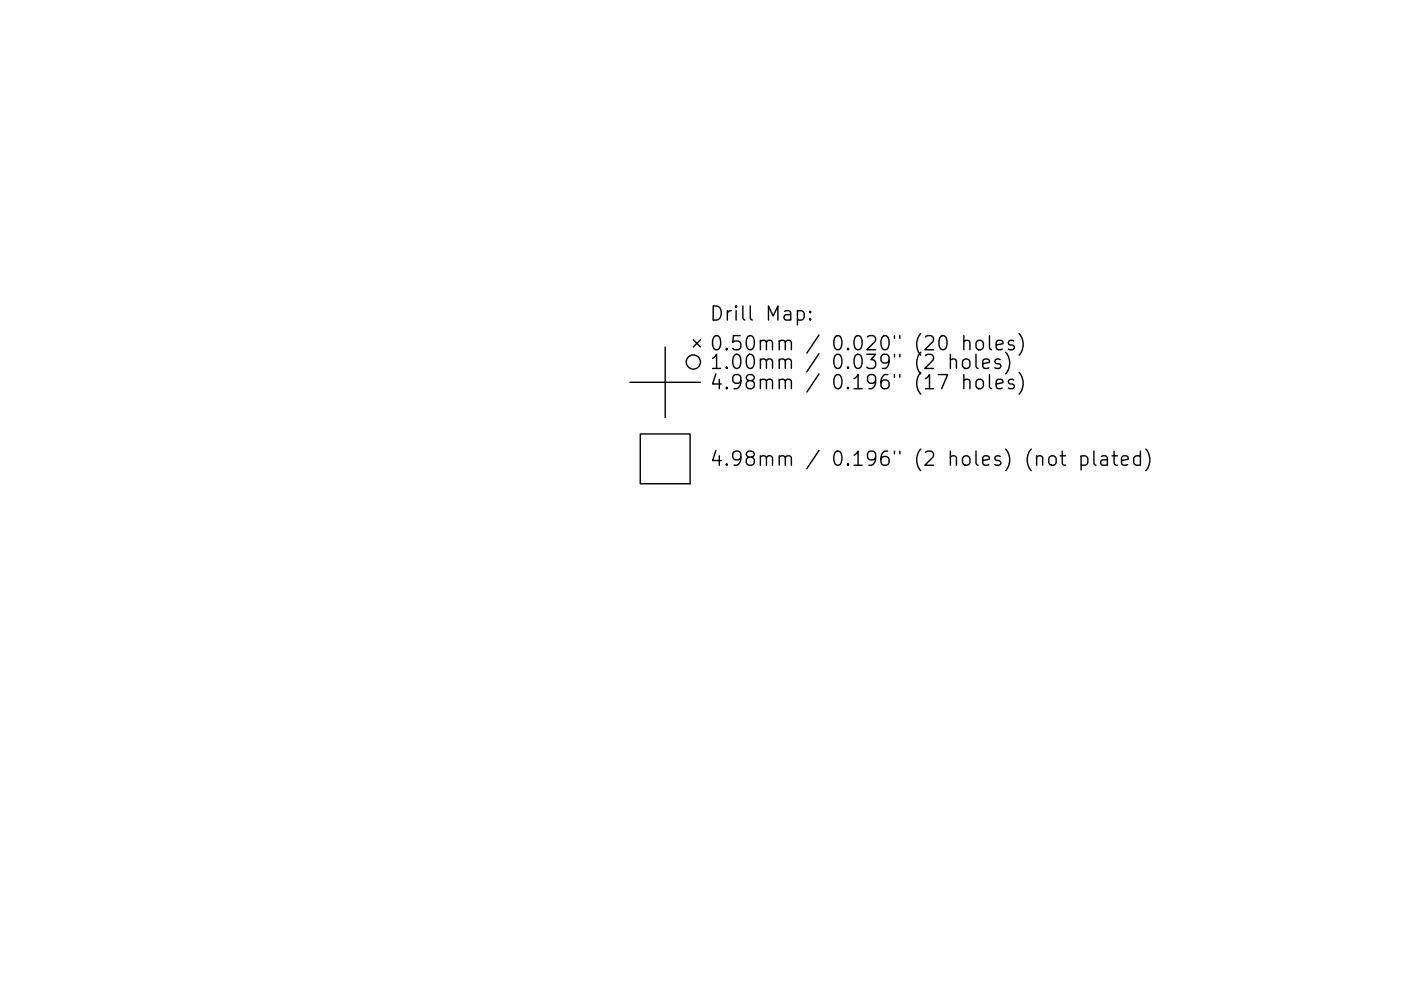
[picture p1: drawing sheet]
<svg xmlns="http://www.w3.org/2000/svg" width="297mm" height="210mm" viewBox="0 0 297 210" stroke-linecap="round" stroke-linejoin="round" font-family="sans-serif">
<defs><g id="words">
<g font-size="4.2">
<text x="150.5" y="68.1">Drill Map:</text>
<text x="150.5" y="74.4">0.50mm / 0.020&quot; (20 holes)</text>
<text x="150.5" y="78.3">1.00mm / 0.039&quot; (2 holes)</text>
<text x="150.5" y="82.6">4.98mm / 0.196&quot; (17 holes)</text>
<text x="150.5" y="98.9">4.98mm / 0.196&quot; (2 holes) (not plated)</text>
</g>
</g></defs>
<g fill="none" stroke="#000" stroke-width=".3">
<path d="M141 73.6v15M147 72.1l1.5 1.5M148.5 72.1l-1.5 1.5M169.1 66.1l.8-.2 .6 .6v.8l-.3 .5-.3 .1-.8-.1M171.8 67.6l.1 .2-.1 .1-.2-.1 .2-.2v.3M171.8 66.1l.1 .1-.1 .1-.2-.1 .2-.1v.2M201.5 76.5a.75 .75 0 0 1 1.3 .1v1.6M201.5 75.2v3M204.4 72.5a.74 .74 0 0 1 1.2 .1v1.6M204.4 76.3a.81 .81 0 0 1 1.2 .4v.9a.81 .81 0 0 1-.7 .6 .81 .81 0 0 1-.8-.6v-.9zM204.4 71.2v3M204.4 79.5v3"/>
<path d="M206.9 75.2v2.5l.5 .5M207.1 72.5a.81 .81 0 0 1 .8-.3 .81 .81 0 0 1 .6 .6v.8a.81 .81 0 0 1-.8 .6 .81 .81 0 0 1-.8-.6v-.8zM208.4 77.2l1.4-.3-.2-.6-.8-.1-.4 .4v1.1l.1 .3 .3 .2 .8-.2M209.8 71.2v2.6l.4 .4M209.8 79.5v2.5l.4 .5M211.2 73.2l1.4-.3-.1-.5-.9-.2-.4 .4v1.2l.2 .3 .2 .1 .9-.1M212.1 76.3l-.7-.1-.5 .4 .2 .4 1 .3 .1 .3-.1 .4-.3 .2-.9-.2M213.2 74.7a3.4 3.4 0 0 1 0 4.6M214.9 72.4l-.7-.2-.4 .4 .1 .5 1 .3 .2 .2-.2 .5-.3 .1-.8-.1M216.1 70.8a3.4 3.4 0 0 1 0 4.6M216.1 79a3.4 3.4 0 0 1 0 4.6M133.6 81.1h14.9"/>
<path d="M135.7 92.1h10.6v10.5h-10.6zM204.4 80.8a.74 .74 0 0 1 1.2 .1v1.6M207.2 80.6a.81 .81 0 0 1 1.3 .4v.9a.81 .81 0 0 1-.8 .6 .81 .81 0 0 1-.8-.6v-.9zM211.2 81.5l1.4-.3-.1-.6-.9-.1-.4 .4v1.1l.2 .3 .2 .2 .9-.2M214.9 80.6l-.7-.1-.4 .4 .1 .4 1 .3 .2 .3-.2 .4-.3 .2-.8-.2M222.6 96.9a.81 .81 0 0 1 1.3 .4v.8a.81 .81 0 0 1-.8 .6 .81 .81 0 0 1-.7-.6v-.8zM224.8 96.7h1.1M225.2 95.7v2.6l.2 .3 .5 .1M229.2 96.9l.9-.2 .5 .6v.8l-.2 .5-.3 .1-.9-.1M229.2 96.7v3M231.9 95.7v2.6l.5 .4M233.5 96.9l.3-.2 .8 .2 .2 .2v1.6"/>
<path d="M234.8 97.4l-1 .2a.59 .59 0 0 0-.5 .5 .59 .59 0 0 0 .5 .6l1-.1M235.8 96.7h1.1M236.2 95.7v2.6l.2 .3 .5 .1M237.8 97.7l1.4-.3-.1-.5-.9-.2-.4 .4v1.2l.1 .3 .3 .1 .9-.1M241.8 96.9l-.9-.2-.5 .6v.8l.2 .5 .3 .1 .9-.1M241.8 95.7v3M242.9 95.3a3.4 3.4 0 0 1 0 4.6"/>
<circle cx="147" cy="76.8" r="1.5"/>
</g>
<use href="#words"/>
</svg>
